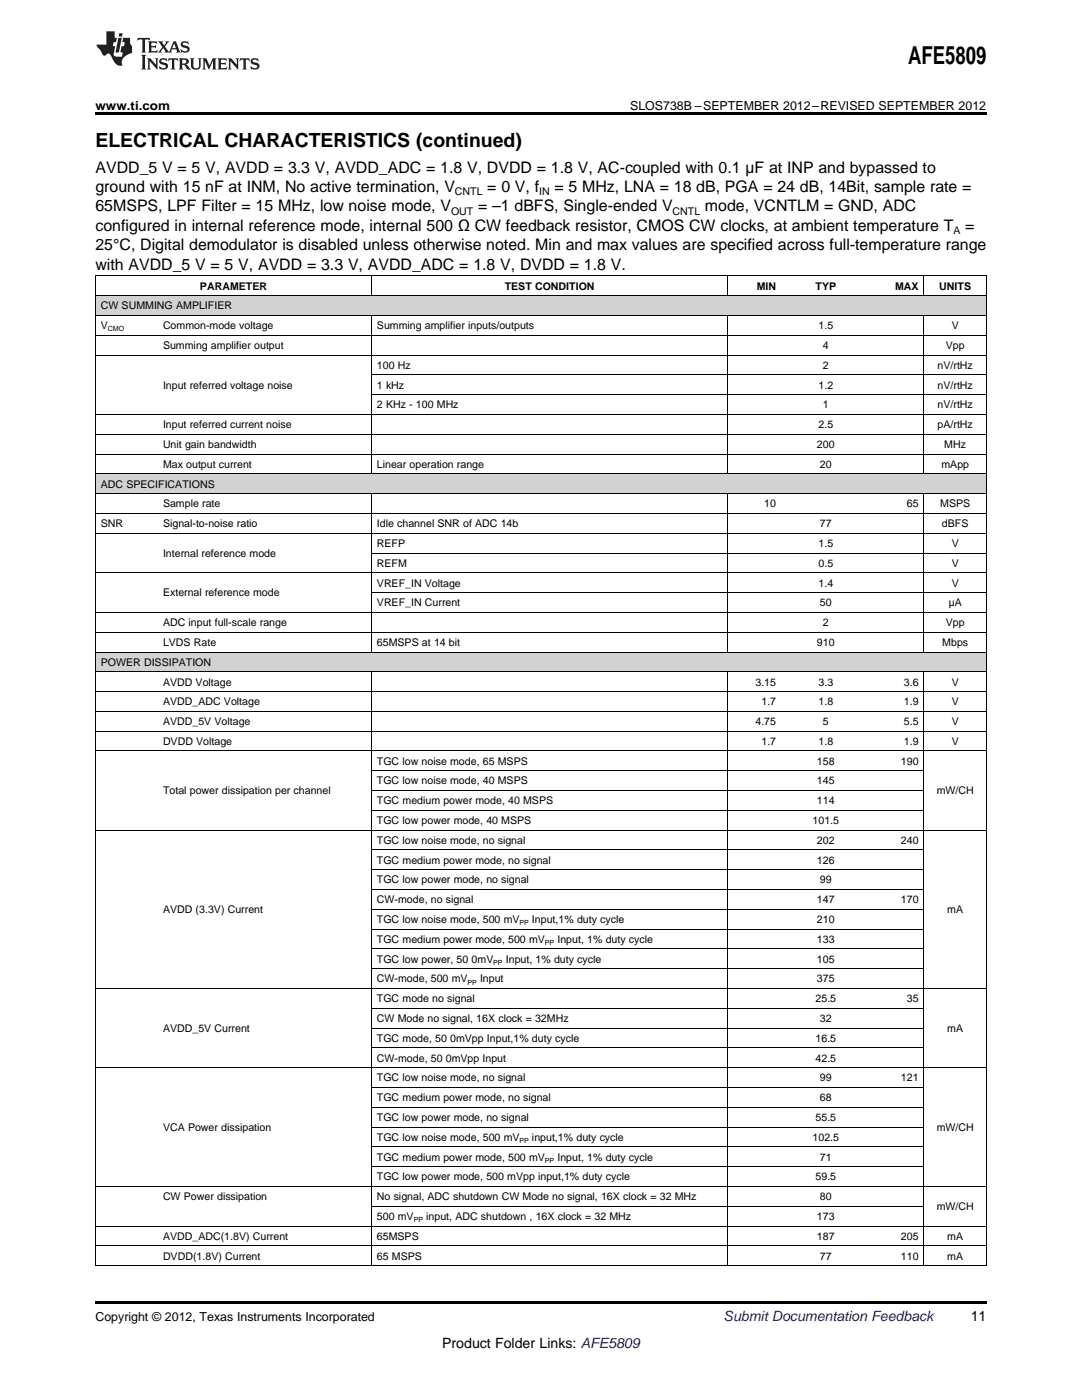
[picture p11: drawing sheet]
<svg xmlns="http://www.w3.org/2000/svg" width="216mm" height="279mm" viewBox="0 0 216 279" stroke-linecap="round" stroke-linejoin="round" font-family="sans-serif">
<defs><g id="words">
<text font-size="4.9" x="181.2" y="12.8">AFE5809</text>
<text font-size="3.9" x="19" y="29.3">ELECTRICAL CHARACTERISTICS (continued)</text>
<g font-size="3.2">
<text x="19" y="34.4">AVDD_5 V = 5 V, AVDD = 3.3 V, AVDD_ADC = 1.8 V, DVDD = 1.8 V, AC-coupled with 0.1 µF at INP and bypassed to</text>
<text x="19" y="38.3">ground with 15 nF at INM, No active termination, V</text>
<text x="97.2" y="38.3">= 0 V, f</text>
<text x="110.6" y="38.3">= 5 MHz, LNA = 18 dB, PGA = 24 dB, 14Bit, sample rate =</text>
<text x="19" y="42.2">65MSPS, LPF Filter = 15 MHz, low noise mode, V</text>
<text x="19" y="46.1">configured in internal reference mode, internal 500 Ω CW feedback resistor, CMOS CW clocks, at ambient temperature T</text>
<text x="95.4" y="42.2">= –1 dBFS, Single-ended V</text>
<text x="140.7" y="42.2">mode, VCNTLM = GND, ADC</text>
<text x="192.6" y="46.1">=</text>
<text x="19" y="50">25°C, Digital demodulator is disabled unless otherwise noted. Min and max values are specified across full-temperature range</text>
<text x="19" y="53.8">with AVDD_5 V = 5 V, AVDD = 3.3 V, AVDD_ADC = 1.8 V, DVDD = 1.8 V.</text>
</g>
<text font-size="2.8" fill="#0000c8" x="144.4" y="263.6">Submit Documentation Feedback</text>
<g font-size="2.8">
<text x="193.7" y="263.6">11</text>
<text x="88.2" y="269">Product Folder Links: AFE5809</text>
</g>
<g font-size="2.5">
<text x="19" y="21.9">www.ti.com</text>
<text x="125.7" y="21.9">SLOS738B –SEPTEMBER 2012–REVISED SEPTEMBER 2012</text>
<text x="19" y="263.6">Copyright © 2012, Texas Instruments Incorporated</text>
</g>
<g font-size="2.1">
<text x="90.8" y="38.9">CNTL</text>
<text x="107.6" y="38.9">IN</text>
<text x="90" y="42.8">OUT</text>
<text x="134.2" y="42.8">CNTL</text>
<text x="190.2" y="46.7">A</text>
<text x="39.9" y="57.8">PARAMETER</text>
<text x="100.7" y="57.8">TEST CONDITION</text>
<text x="151" y="57.8">MIN</text>
<text x="162.7" y="57.8">TYP</text>
<text x="178.6" y="57.8">MAX</text>
<text x="187.4" y="57.8">UNITS</text>
<text x="20.1" y="61.7">CW SUMMING AMPLIFIER</text>
<text x="20.1" y="65.7">V</text>
<text x="32.5" y="65.7">Common-mode voltage</text>
<text x="75.2" y="65.7">Summing amplifier inputs/outputs</text>
<text x="163.3" y="65.7">1.5</text>
<text x="189.9" y="65.7">V</text>
<text x="32.5" y="69.6">Summing amplifier output</text>
<text x="164.2" y="69.6">4</text>
<text x="188.7" y="69.6">Vpp</text>
<text x="32.5" y="77.5">Input referred voltage noise</text>
<text x="75.2" y="73.6">100 Hz</text>
<text x="75.2" y="77.5">1 kHz</text>
<text x="163.3" y="77.5">1.2</text>
<text x="164.2" y="73.6">2</text>
<text x="187.1" y="73.6">nV/rtHz</text>
<text x="187.1" y="77.5">nV/rtHz</text>
<text x="75.2" y="81.5">2 KHz - 100 MHz</text>
<text x="164.2" y="81.5">1</text>
<text x="187.1" y="81.5">nV/rtHz</text>
<text x="32.5" y="85.4">Input referred current noise</text>
<text x="32.5" y="89.4">Unit gain bandwidth</text>
<text x="163" y="89.4">200</text>
<text x="163.3" y="85.4">2.5</text>
<text x="187.1" y="85.4">pA/rtHz</text>
<text x="188.4" y="89.4">MHz</text>
<text x="32.5" y="93.3">Max output current</text>
<text x="75.2" y="93.3">Linear operation range</text>
<text x="163.6" y="93.3">20</text>
<text x="187.9" y="93.3">mApp</text>
<text x="20.1" y="97.3">ADC SPECIFICATIONS</text>
<text x="32.5" y="101.2">Sample rate</text>
<text x="152.5" y="101.2">10</text>
<text x="180.9" y="101.2">65</text>
<text x="187.6" y="101.2">MSPS</text>
<text x="20.1" y="105.2">SNR</text>
<text x="32.5" y="105.2">Signal-to-noise ratio</text>
<text x="75.2" y="105.2">Idle channel SNR of ADC 14b</text>
<text x="163.6" y="105.2">77</text>
<text x="188" y="105.2">dBFS</text>
<text x="32.5" y="111.1">Internal reference mode</text>
<text x="75.2" y="109.1">REFP</text>
<text x="75.2" y="113.1">REFM</text>
<text x="163.3" y="109.1">1.5</text>
<text x="163.3" y="113.1">0.5</text>
<text x="189.9" y="109.1">V</text>
<text x="189.9" y="113.1">V</text>
<text x="32.5" y="119">External reference mode</text>
<text x="75.2" y="117.1">VREF_IN Voltage</text>
<text x="163.3" y="117.1">1.4</text>
<text x="189.9" y="117.1">V</text>
<text x="32.5" y="125">ADC input full-scale range</text>
<text x="75.2" y="121">VREF_IN Current</text>
<text x="163.6" y="121">50</text>
<text x="164.2" y="125">2</text>
<text x="188.7" y="125">Vpp</text>
<text x="189.3" y="121">µA</text>
<text x="32.5" y="128.9">LVDS Rate</text>
<text x="75.2" y="128.9">65MSPS at 14 bit</text>
<text x="163" y="128.9">910</text>
<text x="188" y="128.9">Mbps</text>
<text x="20.1" y="132.9">POWER DISSIPATION</text>
<text x="32.5" y="136.8">AVDD Voltage</text>
<text x="150.7" y="136.8">3.15</text>
<text x="163.3" y="136.8">3.3</text>
<text x="180.4" y="136.8">3.6</text>
<text x="189.9" y="136.8">V</text>
<text x="32.5" y="140.8">AVDD_ADC Voltage</text>
<text x="151.9" y="140.8">1.7</text>
<text x="163.3" y="140.8">1.8</text>
<text x="180.4" y="140.8">1.9</text>
<text x="189.9" y="140.8">V</text>
<text x="32.5" y="144.7">AVDD_5V Voltage</text>
<text x="32.5" y="148.7">DVDD Voltage</text>
<text x="150.7" y="144.7">4.75</text>
<text x="151.9" y="148.7">1.7</text>
<text x="163.3" y="148.7">1.8</text>
<text x="164.2" y="144.7">5</text>
<text x="180.4" y="144.7">5.5</text>
<text x="180.4" y="148.7">1.9</text>
<text x="189.9" y="144.7">V</text>
<text x="189.9" y="148.7">V</text>
<text x="75.2" y="152.6">TGC low noise mode, 65 MSPS</text>
<text x="163" y="152.6">158</text>
<text x="179.8" y="152.6">190</text>
<text x="32.5" y="158.5">Total power dissipation per channel</text>
<text x="75.2" y="156.6">TGC low noise mode, 40 MSPS</text>
<text x="75.2" y="160.5">TGC medium power mode, 40 MSPS</text>
<text x="163" y="156.6">145</text>
<text x="163" y="160.5">114</text>
<text x="186.9" y="158.5">mW/CH</text>
<text x="75.2" y="164.5">TGC low power mode, 40 MSPS</text>
<text x="162.1" y="164.5">101.5</text>
<text x="75.2" y="168.4">TGC low noise mode, no signal</text>
<text x="75.2" y="172.4">TGC medium power mode, no signal</text>
<text x="163" y="168.4">202</text>
<text x="163" y="172.4">126</text>
<text x="179.8" y="168.4">240</text>
<text x="75.2" y="176.3">TGC low power mode, no signal</text>
<text x="163.6" y="176.3">99</text>
<text x="32.5" y="182.2">AVDD (3.3V) Current</text>
<text x="75.2" y="180.3">CW-mode, no signal</text>
<text x="75.2" y="184.2">TGC low noise mode, 500 mV</text>
<text x="106.2" y="184.2">Input,1% duty cycle</text>
<text x="163" y="180.3">147</text>
<text x="163" y="184.2">210</text>
<text x="179.8" y="180.3">170</text>
<text x="189" y="182.2">mA</text>
<text x="75.2" y="188.2">TGC medium power mode, 500 mV</text>
<text x="111.2" y="188.2">Input, 1% duty cycle</text>
<text x="163" y="188.2">133</text>
<text x="75.2" y="192.1">TGC low power, 50</text>
<text x="75.2" y="196.1">CW-mode, 500 mV</text>
<text x="94.1" y="192.1">0mV</text>
<text x="95.8" y="196.1">Input</text>
<text x="100.9" y="192.1">Input, 1% duty cycle</text>
<text x="163" y="192.1">105</text>
<text x="163" y="196.1">375</text>
<text x="75.2" y="200">TGC mode no signal</text>
<text x="75.2" y="204">CW Mode no signal, 16X clock = 32MHz</text>
<text x="162.7" y="200">25.5</text>
<text x="163.6" y="204">32</text>
<text x="180.9" y="200">35</text>
<text x="32.5" y="206">AVDD_5V Current</text>
<text x="75.2" y="207.9">TGC mode, 50</text>
<text x="89.8" y="207.9">0mVpp Input,1% duty cycle</text>
<text x="162.7" y="207.9">16.5</text>
<text x="189" y="206">mA</text>
<text x="75.2" y="211.9">CW-mode, 50</text>
<text x="75.2" y="215.8">TGC low noise mode, no signal</text>
<text x="88.9" y="211.9">0mVpp Input</text>
<text x="162.7" y="211.9">42.5</text>
<text x="163.6" y="215.8">99</text>
<text x="179.8" y="215.8">121</text>
<text x="75.2" y="219.8">TGC medium power mode, no signal</text>
<text x="163.6" y="219.8">68</text>
<text x="32.5" y="225.7">VCA Power dissipation</text>
<text x="75.2" y="223.7">TGC low power mode, no signal</text>
<text x="75.2" y="227.7">TGC low noise mode, 500 mV</text>
<text x="106.2" y="227.7">input,1% duty cycle</text>
<text x="162.1" y="227.7">102.5</text>
<text x="162.7" y="223.7">55.5</text>
<text x="186.9" y="225.7">mW/CH</text>
<text x="75.2" y="231.6">TGC medium power mode, 500 mV</text>
<text x="111.2" y="231.6">Input, 1% duty cycle</text>
<text x="163.6" y="231.6">71</text>
<text x="32.5" y="239.5">CW Power dissipation</text>
<text x="75.2" y="235.6">TGC low power mode, 500 mVpp input,1% duty cycle</text>
<text x="75.2" y="239.5">No signal, ADC shutdown CW Mode no signal, 16X clock = 32 MHz</text>
<text x="162.7" y="235.6">59.5</text>
<text x="163.6" y="239.5">80</text>
<text x="75.2" y="243.5">500 mV</text>
<text x="85.1" y="243.5">input, ADC shutdown , 16X clock = 32 MHz</text>
<text x="163" y="243.5">173</text>
<text x="186.9" y="241.5">mW/CH</text>
<text x="32.5" y="247.4">AVDD_ADC(1.8V) Current</text>
<text x="32.5" y="251.4">DVDD(1.8V) Current</text>
<text x="75.2" y="247.4">65MSPS</text>
<text x="75.2" y="251.4">65 MSPS</text>
<text x="163" y="247.4">187</text>
<text x="163.6" y="251.4">77</text>
<text x="179.8" y="247.4">205</text>
<text x="179.8" y="251.4">110</text>
<text x="189" y="247.4">mA</text>
<text x="189" y="251.4">mA</text>
</g>
<g font-size="1.4">
<text x="21.5" y="66.1">CMO</text>
<text x="103.6" y="184.6">PP</text>
<text x="108.7" y="188.6">PP</text>
<text x="93.3" y="196.5">PP</text>
<text x="98.4" y="192.5">PP</text>
<text x="103.6" y="228.1">PP</text>
<text x="108.7" y="232.1">PP</text>
<text x="82.5" y="243.9">PP</text>
</g>
</g></defs>
<g fill="#d2d2d2">
<path d="M19 130.2h12.5v3.9h-12.5z"/>
<path d="M31.5 130.2h42.7v3.9h-42.7z"/>
<path d="M74.2 130.2h71.1v3.9h-71.1z"/>
<path d="M145.3 130.2h10.6v3.9h-10.6z"/>
<path d="M155.9 130.2h17.8v3.9h-17.8z"/>
<path d="M173.7 130.2h10.7v3.9h-10.7z"/>
<path d="M184.4 130.2h12.4v3.9h-12.4z"/>
<path d="M19 94.6h12.5v4h-12.5z"/>
<path d="M31.5 94.6h42.7v4h-42.7z"/>
<path d="M74.2 94.6h71.1v4h-71.1z"/>
<path d="M145.3 94.6h10.6v4h-10.6z"/>
<path d="M155.9 94.6h17.8v4h-17.8z"/>
<path d="M173.7 94.6h10.7v4h-10.7z"/>
<path d="M184.4 94.6h12.4v4h-12.4z"/>
<path d="M19 59.1h12.5v3.9h-12.5z"/>
<path d="M31.5 59.1h42.7v3.9h-42.7z"/>
<path d="M74.2 59.1h71.1v3.9h-71.1z"/>
<path d="M145.3 59.1h10.6v3.9h-10.6z"/>
<path d="M155.9 59.1h17.8v3.9h-17.8z"/>
<path d="M173.7 59.1h10.7v3.9h-10.7z"/>
<path d="M184.4 59.1h12.4v3.9h-12.4z"/>
</g>
<g fill="#231f20">
<path d="M27.5 7.6l-.1 .5 .4-.2h.6v.1v2.1l-.2 .4h1l-.3-.4v-2.1l.1-.1h.5l.5 .2-.2-.5zM29.5 8.3l.2 .3v1.5l-.2 .4h1.8l.2-.6a1.04 1.04 0 0 1-1.3 .2v-.7h.6l.3 .2v-.6l-.3 .2h-.6v-.6l.8-.1 .4 .3-.2-.5zM31.5 8.3l.9 1.1-.9 1.1h.8l-.2-.2 .5-.7 .4 .7-.2 .2h1.5l-.1-.2 .1-.4h.9l.1 .4-.2 .2h1l-.3-.3-.7-1.9h-.5l-.9 2-.8-1 .9-1h-.8l.1 .3-.3 .5-.4-.6 .2-.2zM34.7 8.6l.4 1h-.7zM36.3 8.4a.63 .63 0 0 0-.2 .7 .63 .63 0 0 0 .6 .4l.6 .2 .1 .2a.75 .75 0 0 1-.7 .4 .75 .75 0 0 1-.6-.5l.1 .7 .1-.1a1.11 1.11 0 0 0 1.5-.6 1.13 1.13 0 0 0-1.2-.8l-.1-.4a1.04 1.04 0 0 1 1.2 .2l-.2-.5-.1 .1-.5-.2zM28.2 10.9l.2 .4v2.2l-.2 .4h1l-.3-.4v-2.2l.3-.4zM29.3 11.6l.3 .4v1.5l-.3 .4h.8l-.2-.4v-1.3l1.5 1.7v-1.9l.2-.4h-.7l.2 .4v.9l-1.1-1.3zM32 11.8a.62 .62 0 0 0-.2 .7 .62 .62 0 0 0 .6 .4l.6 .1 .1 .3a.76 .76 0 0 1-.7 .3 .76 .76 0 0 1-.6-.4l.1 .7 .1-.1a1.11 1.11 0 0 0 1.5-.6 1.13 1.13 0 0 0-1.2-.8l-.1-.4a1.04 1.04 0 0 1 1.2 .2l-.2-.6-.1 .1-.5-.1zM33.7 11.6l-.2 .6a.61 .61 0 0 1 .8-.3v1.6l-.2 .4h.9l-.2-.4v-1.6a.63 .63 0 0 1 .8 .3l-.2-.6zM35.6 11.6l.3 .4v1.5l-.3 .4h1l-.2-.2v-.8l.5 .2a.76 .76 0 0 0 1.2 .7l-1-1a.58 .58 0 0 0 .6-.5 .58 .58 0 0 0-.5-.6zM36.4 11.9h.1a.45 .45 0 0 1 .5 .1 .45 .45 0 0 1 .1 .5l-.7 .2zM37.9 11.6l.2 .2a2.17 2.17 0 0 0 .3 1.9 .99 .99 0 0 0 1.6-.6v-1.1l.2-.4h-.7l.2 .2a1.92 1.92 0 0 1-.2 1.8 .6 .6 0 0 1-.9-.5v-1.1l.2-.4zM40.4 11.6l.2 .4v1.5l-.2 .4h.7l-.2-.4v-1.4l.8 1.8 .8-1.8v1.4l-.2 .4h.9l-.2-.4v-1.5l.2-.4h-.8l-.6 1.5-.6-1.5zM43.4 11.6l.2 .4v1.5l-.2 .4h1.8l.2-.6a1.04 1.04 0 0 1-1.3 .1v-.6h.5l.4 .2v-.6l-.4 .2h-.5v-.7h.8l.3 .3-.1-.6zM45.5 11.6l.2 .4v1.5l-.2 .4h.7l-.2-.4v-1.3l1.5 1.7v-1.9l.2-.4h-.7l.2 .4v.9l-1.1-1.3zM47.9 11.6l-.1 .6a.61 .61 0 0 1 .8-.3v1.6l-.3 .4h1l-.3-.4 .1-1.6a.63 .63 0 0 1 .7 .3l-.1-.6zM50.2 11.8a.62 .62 0 0 0-.2 .7 .62 .62 0 0 0 .6 .4l.6 .1 .2 .3a.76 .76 0 0 1-.8 .3 .76 .76 0 0 1-.6-.4l.1 .7 .2-.1a1.11 1.11 0 0 0 1.5-.6 1.13 1.13 0 0 0-1.3-.8l-.1-.4a1.04 1.04 0 0 1 1.2 .2l-.1-.6-.2 .1-.5-.1z"/>
<path d="M21.2 6.3v2.6h-1.9l.1 .4 .7 .9a.91 .91 0 0 0 1 .8 .56 .56 0 0 1 .5-.3 .56 .56 0 0 1 .5 .3l.4 .8a1.53 1.53 0 0 0 1.9 1.2 1.54 1.54 0 0 1 1-2.1l.9-.3v-1.4a1.52 1.52 0 0 1-.3-1.6h-1.4l-.2 .8h.5l-.2 .8h-.4l-.2 1v.2l.4 .1-.2 .8a1.93 1.93 0 0 1-1.6-.3l.3-1.8h-.5l.2-.8h.4l.2-.8h-.4v-1.3zM23.6 7.6l-.6 2.9h.7l.6-2.9zM23.8 6.6l-.1 .7h.6l.2-.7z"/>
</g>
<path d="M19 22.5h177.8v.5h-177.8zM19 259.7h177.8v.5h-177.8z" fill="#000"/>
<g fill="none" stroke="#000" stroke-width=".2">
<path d="M19 59h177.8M19 55.1h177.8M19.1 55.1v197.6M74.1 55.1v4M145.2 55.1v4M184.3 55.1v4M196.8 55.1v197.6M19 70.9h177.8M19 66.9h177.8M19 63h177.8M74.1 63v31.6M74.2 78.8h122.6"/>
<path d="M74.2 74.8h122.6M145.2 63v31.6M184.3 63v31.6M19 98.5h177.8M19 94.6h177.8M19 90.6h177.8M19 86.7h177.8M19 82.7h177.8M74.1 98.6v31.6M145.2 98.6v31.6M184.3 98.6v31.6M19 114.3h177.8"/>
<path d="M19 106.4h177.8M19 102.5h177.8M74.2 118.3h122.6M74.2 110.4h122.6M19 138h177.8M19 134.1h177.8M19 130.1h177.8M19 126.2h177.8M19 122.2h177.8M74.1 134.1v118.6M145.2 134.1v118.6M184.3 134.1v118.6"/>
<path d="M19 149.9h177.8M19 145.9h177.8M19 142h177.8M74.2 157.8h110.2M74.2 153.8h110.2M19 165.7h177.8M74.2 177.5h110.2M74.2 173.6h110.2M74.2 169.6h110.2M74.2 161.7h110.2M19 197.3h177.8M74.2 193.3h110.2"/>
<path d="M74.2 189.4h110.2M74.2 185.4h110.2M74.2 181.5h110.2M19 213.1h177.8M74.2 217h110.2M74.2 209.1h110.2M74.2 205.2h110.2M74.2 201.2h110.2M19 236.8h177.8M74.2 232.9h110.2M74.2 228.9h110.2M74.2 224.9h110.2"/>
<path d="M74.2 221h110.2M19 252.6h177.8M19 248.7h177.8M19 244.7h177.8M74.2 240.8h110.2"/>
</g>
<use href="#words"/>
</svg>
